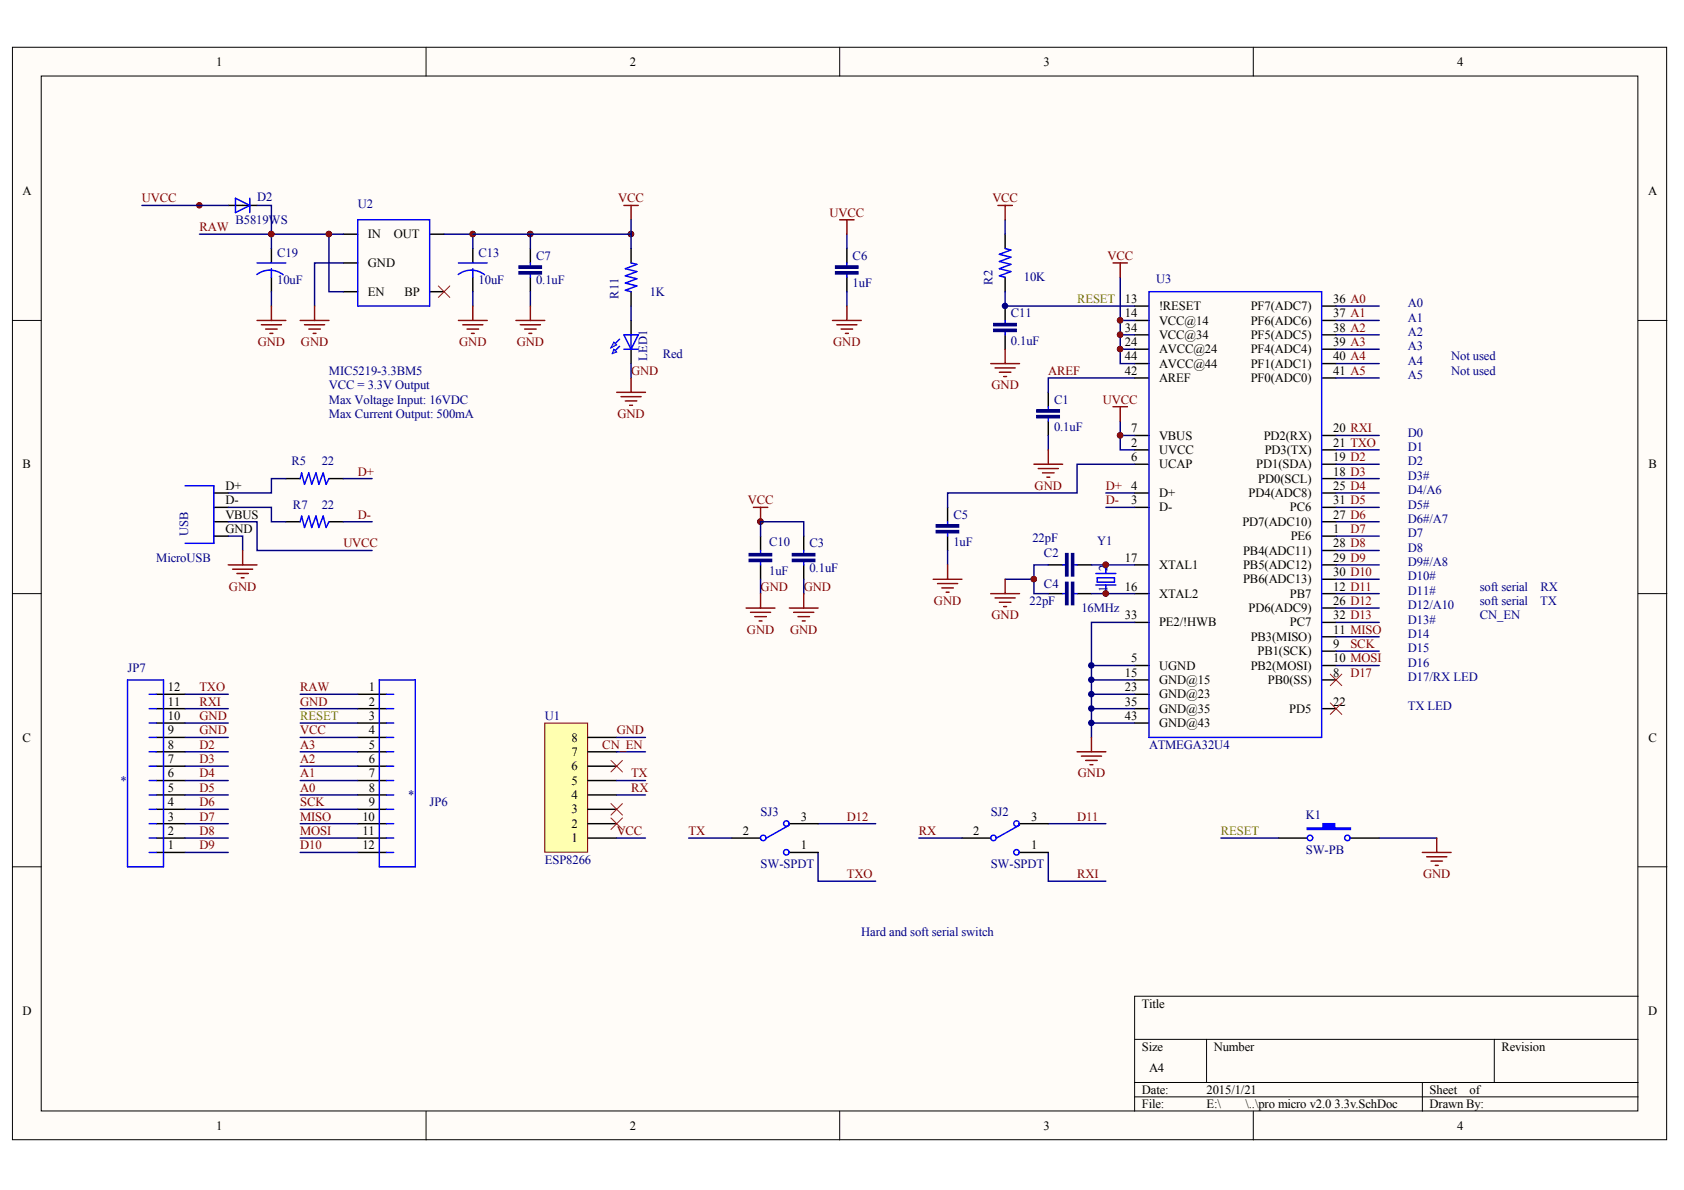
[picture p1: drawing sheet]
<svg xmlns="http://www.w3.org/2000/svg" width="297mm" height="210mm" viewBox="0 0 297 210" stroke-linecap="round" stroke-linejoin="round" font-family="sans-serif">
<defs><g id="words">
<g font-size="2.2">
<text x="38.2" y="11.6">1</text>
<text x="111.1" y="11.6">2</text>
<text x="184.1" y="11.6">3</text>
<text x="257" y="11.6">4</text>
<text x="3.9" y="34.4">A</text>
<text x="290.7" y="34.4">A</text>
<text x="64.9" y="47.1">GND</text>
<text x="64.9" y="42">IN</text>
<text x="69.5" y="42">OUT</text>
<text x="64.9" y="52.2">EN</text>
<text x="71.3" y="52.2">BP</text>
<text x="198.4" y="53.4">13</text>
<text x="235.2" y="53.4">36 A0</text>
<text x="198.4" y="56">14</text>
<text x="198.4" y="58.5">34</text>
<text x="204.4" y="54.7">!RESET</text>
<text x="204.4" y="57.2">VCC@14</text>
<text x="204.4" y="59.8">VCC@34</text>
<text x="220.6" y="59.8">PF5(ADC5)</text>
<text x="220.6" y="57.2">PF6(ADC6)</text>
<text x="220.6" y="54.7">PF7(ADC7)</text>
<text x="235.2" y="58.5">38 A2</text>
<text x="235.2" y="56">37 A1</text>
<text x="198.4" y="61">24</text>
<text x="198.4" y="63.6">44</text>
<text x="204.4" y="62.3">AVCC@24</text>
<text x="204.4" y="64.9">AVCC@44</text>
<text x="220.6" y="64.9">PF1(ADC1)</text>
<text x="220.6" y="62.3">PF4(ADC4)</text>
<text x="235.2" y="63.6">40 A4</text>
<text x="235.2" y="61">39 A3</text>
<text x="198.4" y="66.1">42</text>
<text x="204.4" y="67.4">AREF</text>
<text x="220.6" y="67.4">PF0(ADC0)</text>
<text x="235.2" y="66.1">41 A5</text>
<text x="199.6" y="76.3">7</text>
<text x="204.4" y="77.5">VBUS</text>
<text x="222.9" y="77.5">PD2(RX)</text>
<text x="235.2" y="76.3">20 RXI</text>
<text x="4" y="82.6">B</text>
<text x="199.6" y="81.3">6</text>
<text x="199.6" y="78.8">2</text>
<text x="204.4" y="82.6">UCAP</text>
<text x="204.4" y="80.1">UVCC</text>
<text x="221.6" y="82.6">PD1(SDA)</text>
<text x="223.1" y="80.1">PD3(TX)</text>
<text x="235.2" y="83.9">18 D3</text>
<text x="235.2" y="81.3">19 D2</text>
<text x="235.2" y="78.8">21 TXO</text>
<text x="290.8" y="82.6">B</text>
<text x="39.8" y="86.4">D+</text>
<text x="39.8" y="88.9">D-</text>
<text x="199.6" y="86.4">4</text>
<text x="199.6" y="88.9">3</text>
<text x="204.4" y="87.7">D+</text>
<text x="220.2" y="87.7">PD4(ADC8)</text>
<text x="221.9" y="85.1">PD0(SCL)</text>
<text x="235.2" y="88.9">31 D5</text>
<text x="235.2" y="86.4">25 D4</text>
<text x="39.8" y="94">GND</text>
<text x="39.8" y="91.5">VBUS</text>
<text x="204.4" y="90.2">D-</text>
<text x="219.1" y="92.8">PD7(ADC10)</text>
<text x="227.5" y="90.2">PC6</text>
<text x="227.7" y="95.3">PE6</text>
<text x="235.2" y="91.5">27 D6</text>
<text x="235.2" y="94">1</text>
<text x="198.4" y="99.1">17</text>
<text x="204.4" y="100.4">XTAL1</text>
<text x="219.3" y="97.8">PB4(ADC11)</text>
<text x="219.3" y="100.4">PB5(ADC12)</text>
<text x="235.2" y="96.6">28 D8</text>
<text x="235.2" y="99.1">29 D9</text>
<text x="235.2" y="101.6">30 D10</text>
<text x="198.4" y="104.2">16</text>
<text x="204.4" y="105.4">XTAL2</text>
<text x="219.3" y="102.9">PB6(ADC13)</text>
<text x="220.2" y="108">PD6(ADC9)</text>
<text x="227.5" y="105.4">PB7</text>
<text x="235.2" y="104.2">12 D11</text>
<text x="235.2" y="106.7">26 D12</text>
<text x="198.4" y="109.2">33</text>
<text x="204.4" y="110.5">PE2/!HWB</text>
<text x="220.6" y="113">PB3(MISO)</text>
<text x="227.5" y="110.5">PC7</text>
<text x="235.2" y="111.8">11 MISO</text>
<text x="235.2" y="109.2">32 D13</text>
<text x="198.4" y="119.4">15</text>
<text x="199.6" y="116.8">5</text>
<text x="204.4" y="118.1">UGND</text>
<text x="220.6" y="118.1">PB2(MOSI)</text>
<text x="221.8" y="115.6">PB1(SCK)</text>
<text x="235.2" y="119.4">8</text>
<text x="235.2" y="114.3">9</text>
<text x="235.2" y="116.8">10 MOSI</text>
<text x="29.6" y="124.5">11</text>
<text x="29.6" y="121.9">12</text>
<text x="65.1" y="121.9">1</text>
<text x="65.1" y="124.5">2</text>
<text x="198.4" y="121.9">23</text>
<text x="198.4" y="124.5">35</text>
<text x="204.4" y="120.6">GND@15</text>
<text x="204.4" y="123.2">GND@23</text>
<text x="204.4" y="125.7">GND@35</text>
<text x="223.7" y="120.6">PB0(SS)</text>
<text x="227.4" y="125.7">PD5</text>
<text x="235.2" y="124.5">22</text>
<text x="4" y="130.8">C</text>
<text x="29.6" y="129.5">9</text>
<text x="29.6" y="127">10</text>
<text x="65.1" y="127">3</text>
<text x="65.1" y="129.5">4</text>
<text x="100.8" y="130.8">8</text>
<text x="198.4" y="127">43</text>
<text x="204.4" y="128.3">GND@43</text>
<text x="290.8" y="130.8">C</text>
<text x="29.6" y="137.1">6</text>
<text x="29.6" y="134.6">7</text>
<text x="29.6" y="132.1">8</text>
<text x="65.1" y="132.1">5</text>
<text x="65.1" y="134.6">6</text>
<text x="65.1" y="137.1">7</text>
<text x="100.8" y="135.9">6</text>
<text x="100.8" y="133.3">7</text>
<text x="29.6" y="142.2">4</text>
<text x="29.6" y="139.7">5</text>
<text x="65.1" y="139.7">8</text>
<text x="65.1" y="142.2">9</text>
<text x="100.8" y="143.5">3</text>
<text x="100.8" y="140.9">4</text>
<text x="100.8" y="138.4">5</text>
<text x="29.6" y="149.8">1</text>
<text x="29.6" y="147.3">2</text>
<text x="29.6" y="144.7">3</text>
<text x="63.9" y="144.7">10</text>
<text x="63.9" y="147.3">11</text>
<text x="63.9" y="149.8">12</text>
<text x="100.8" y="148.5">1</text>
<text x="100.8" y="146">2</text>
<text x="131" y="147.3">2</text>
<text x="141.3" y="144.7">3</text>
<text x="141.3" y="149.8">1</text>
<text x="171.6" y="147.3">2</text>
<text x="181.9" y="144.7">3</text>
<text x="181.9" y="149.8">1</text>
<text x="3.9" y="179">D</text>
<text x="201.4" y="177.7">Title</text>
<text x="290.7" y="179">D</text>
<text x="201.4" y="185.3">Size</text>
<text x="214.1" y="185.3">Number</text>
<text x="264.8" y="185.3">Revision</text>
<text x="202.7" y="189.1">A4</text>
<text x="201.4" y="192.9">Date:</text>
<text x="201.4" y="195.5">File:</text>
<text x="212.8" y="192.9">2015/1/21</text>
<text x="212.8" y="195.5">E:\</text>
<text x="219.7" y="195.5">\..\pro micro v2.0 3.3v.SchDoc</text>
<text x="252.2" y="192.9">Sheet</text>
<text x="252.2" y="195.5">Drawn By:</text>
<text x="259.2" y="192.9">of</text>
<text x="38.2" y="199.3">1</text>
<text x="111.1" y="199.3">2</text>
<text x="184.1" y="199.3">3</text>
<text x="257" y="199.3">4</text>
</g>
<g font-size="2.2" fill="#800000">
<text x="25" y="35.7">UVCC</text>
<text x="109.1" y="35.7">VCC</text>
<text x="175" y="35.7">VCC</text>
<text x="35.2" y="40.8">RAW</text>
<text x="146.3" y="38.2">UVCC</text>
<text x="195.3" y="45.8">VCC</text>
<text x="45.5" y="61">GND</text>
<text x="53.1" y="61">GND</text>
<text x="81" y="61">GND</text>
<text x="91.1" y="61">GND</text>
<text x="147" y="61">GND</text>
<text x="111.3" y="66.1">GND</text>
<text x="174.9" y="68.7">GND</text>
<text x="184.9" y="66.1">AREF</text>
<text x="194.6" y="71.2">UVCC</text>
<text x="108.9" y="73.7">GND</text>
<text x="63.1" y="83.9">D+</text>
<text x="131.9" y="88.9">VCC</text>
<text x="182.5" y="86.4">GND</text>
<text x="195.1" y="86.4">D+</text>
<text x="195.1" y="88.9">D-</text>
<text x="63.1" y="91.5">D-</text>
<text x="238.2" y="94">D7</text>
<text x="60.6" y="96.6">UVCC</text>
<text x="40.4" y="104.2">GND</text>
<text x="134.2" y="104.2">GND</text>
<text x="141.8" y="104.2">GND</text>
<text x="164.7" y="106.7">GND</text>
<text x="131.7" y="111.8">GND</text>
<text x="139.4" y="111.8">GND</text>
<text x="174.9" y="109.2">GND</text>
<text x="238.2" y="119.4">D17</text>
<text x="238.2" y="114.3">SCK</text>
<text x="35.2" y="124.5">RXI</text>
<text x="35.2" y="121.9">TXO</text>
<text x="52.9" y="124.5">GND</text>
<text x="52.9" y="121.9">RAW</text>
<text x="35.2" y="129.5">GND</text>
<text x="35.2" y="127">GND</text>
<text x="52.9" y="129.5">VCC</text>
<text x="108.8" y="129.5">GND</text>
<text x="35.2" y="132.1">D2</text>
<text x="35.2" y="134.6">D3</text>
<text x="35.2" y="137.1">D4</text>
<text x="52.9" y="137.1">A1</text>
<text x="52.9" y="134.6">A2</text>
<text x="52.9" y="132.1">A3</text>
<text x="106.2" y="132.1">CN_EN</text>
<text x="111.3" y="137.1">TX</text>
<text x="190.1" y="137.1">GND</text>
<text x="35.2" y="139.7">D5</text>
<text x="35.2" y="142.2">D6</text>
<text x="52.9" y="139.7">A0</text>
<text x="52.9" y="142.2">SCK</text>
<text x="111.3" y="139.7">RX</text>
<text x="35.2" y="144.7">D7</text>
<text x="35.2" y="147.3">D8</text>
<text x="35.2" y="149.8">D9</text>
<text x="52.9" y="149.8">D10</text>
<text x="52.9" y="144.7">MISO</text>
<text x="52.9" y="147.3">MOSI</text>
<text x="108.8" y="147.3">VCC</text>
<text x="121.5" y="147.3">TX</text>
<text x="149.4" y="144.7">D12</text>
<text x="162.1" y="147.3">RX</text>
<text x="190" y="144.7">D11</text>
<text x="149.4" y="154.9">TXO</text>
<text x="190" y="154.9">RXI</text>
<text x="251" y="154.9">GND</text>
</g>
<g font-size="2.2" fill="#000080">
<text x="45.3" y="35.4">D2</text>
<text x="41.5" y="39.5">B5819WS</text>
<text x="63.1" y="36.7">U2</text>
<text x="48.9" y="45.3">C19</text>
<text x="84.4" y="45.3">C13</text>
<text x="94.6" y="45.8">C7</text>
<text x="150.4" y="45.8">C6</text>
<text x="48.9" y="50.1">10uF</text>
<text x="84.4" y="50.1">10uF</text>
<text x="94.6" y="50.1">0.1uF</text>
<text x="109.1" y="52.7" transform="rotate(-90 109.1 52.7)">R11</text>
<text x="114.6" y="52.2">1K</text>
<text x="150.4" y="50.7">1uF</text>
<text x="175.1" y="50.2" transform="rotate(-90 175.1 50.2)">R2</text>
<text x="180.6" y="49.6">10K</text>
<text x="203.9" y="49.9">U3</text>
<text x="178.3" y="56">C11</text>
<text x="248.3" y="54.2">A0</text>
<text x="248.3" y="56.7">A1</text>
<text x="248.3" y="59.3">A2</text>
<text x="114.2" y="63.6" transform="rotate(-90 114.2 63.6)">LED1</text>
<text x="116.9" y="63.1">Red</text>
<text x="178.3" y="60.8">0.1uF</text>
<text x="248.3" y="61.8">A3</text>
<text x="248.3" y="64.3">A4</text>
<text x="256" y="63.6">Not used</text>
<text x="58" y="66.1">MIC5219-3.3BM5</text>
<text x="58" y="71.2">Max Voltage Input: 16VDC</text>
<text x="58" y="68.7">VCC = 3.3V Output</text>
<text x="185.9" y="71.2">C1</text>
<text x="248.3" y="66.9">A5</text>
<text x="256" y="66.1">Not used</text>
<text x="58" y="73.7">Max Current Output: 500mA</text>
<text x="185.9" y="76">0.1uF</text>
<text x="248.3" y="77">D0</text>
<text x="51.4" y="82.1">R5</text>
<text x="56.8" y="82.1">22</text>
<text x="248.3" y="82.1">D2</text>
<text x="248.3" y="79.6">D1</text>
<text x="51.7" y="89.7">R7</text>
<text x="56.8" y="89.7">22</text>
<text x="248.3" y="89.7">D5#</text>
<text x="248.3" y="84.6">D3#</text>
<text x="248.3" y="87.2">D4/A6</text>
<text x="33.2" y="94.6" transform="rotate(-90 33.2 94.6)">USB</text>
<text x="168.2" y="91.5">C5</text>
<text x="182.1" y="95.5">22pF</text>
<text x="248.3" y="92.2">D6#/A7</text>
<text x="248.3" y="94.8">D7</text>
<text x="27.6" y="99.1">MicroUSB</text>
<text x="135.7" y="96.3">C10</text>
<text x="135.7" y="101.4">1uF</text>
<text x="142.8" y="96.6">C3</text>
<text x="142.8" y="100.9">0.1uF</text>
<text x="168.2" y="96.3">1uF</text>
<text x="184.1" y="98.3">C2</text>
<text x="193.5" y="96">Y1</text>
<text x="195.4" y="100.7" transform="rotate(-90 195.4 100.7)">2</text>
<text x="248.3" y="97.3">D8</text>
<text x="248.3" y="99.9">D9#/A8</text>
<text x="181.6" y="106.7">22pF</text>
<text x="184.1" y="103.7">C4</text>
<text x="190.7" y="108">16MHz</text>
<text x="195.4" y="104.5" transform="rotate(-90 195.4 104.5)">1</text>
<text x="248.3" y="102.4">D10#</text>
<text x="248.3" y="104.9">D11#</text>
<text x="248.3" y="107.5">D12/A10</text>
<text x="261" y="104.2">soft serial</text>
<text x="261" y="106.7">soft serial</text>
<text x="271.7" y="106.7">TX</text>
<text x="271.7" y="104.2">RX</text>
<text x="248.3" y="112.5">D14</text>
<text x="248.3" y="110">D13#</text>
<text x="261" y="109.2">CN_EN</text>
<text x="22.5" y="118.6">JP7</text>
<text x="248.3" y="115.1">D15</text>
<text x="248.3" y="117.6">D16</text>
<text x="248.3" y="120.1">D17/RX LED</text>
<text x="248.3" y="125.2">TX LED</text>
<text x="96.1" y="127">U1</text>
<text x="202.7" y="132.1">ATMEGA32U4</text>
<text x="21.2" y="138.4">*</text>
<text x="72" y="140.9">*</text>
<text x="75.8" y="142.2">JP6</text>
<text x="134.2" y="144">SJ3</text>
<text x="174.8" y="144">SJ2</text>
<text x="230.3" y="144.5">K1</text>
<text x="96.1" y="152.4">ESP8266</text>
<text x="134.2" y="153.1">SW-SPDT</text>
<text x="174.8" y="153.1">SW-SPDT</text>
<text x="230.3" y="150.6">SW-PB</text>
<text x="151.9" y="165">Hard and soft serial switch</text>
</g>
<g font-size="2.2" fill="#808000">
<text x="190" y="53.4">RESET</text>
<text x="52.9" y="127">RESET</text>
<text x="215.4" y="147.3">RESET</text>
</g>
</g></defs>
<g fill="#fffcf8" stroke="#000" stroke-width=".18">
<path d="M2.2 8.3h291.8v192.7h-291.8z"/>
<path d="M7.3 13.4h281.6v182.6h-281.6z"/>
</g>
<g fill="none" stroke="#000" stroke-width=".18">
<path d="M75.2 8.3v5.1M148.1 8.3v5.1M221.1 8.3v5.1M2.2 56.5h5.1M289 56.5h5M2.2 104.7h5.1M289 104.7h5M2.2 152.9h5.1M289 152.9h5M289 175.7h-88.9v20.3M75.2 196v5.1M148.1 196v5.1"/>
<path d="M200.1 183.3h88.9M200.1 190.9h88.9M200.1 193.5h88.9M212.8 183.3v7.6M221.1 196v5.1M250.9 190.9v5.1M263.6 183.3v7.6"/>
</g>
<g fill="#000080" stroke="#000080" stroke-width=".18">
<path d="M182.9 72.2h4v.5h-4z"/>
<path d="M182.9 73.3h4v.4h-4z"/>
<path d="M187.9 97.6h.5v4h-.5z"/>
<path d="M189 97.6h.4v4h-.4z"/>
<path d="M187.9 102.7h.5v4h-.5z"/>
<path d="M189 102.7h.4v4h-.4z"/>
<path d="M165.1 92.5h4v.5h-4z"/>
<path d="M165.1 93.6h4v.4h-4z"/>
<path d="M147.4 46.9h4v.4h-4z"/>
<path d="M147.4 47.9h4v.5h-4z"/>
<circle cx="47.8" cy="41.3" r=".48"/>
<circle cx="58" cy="41.3" r=".48"/>
<circle cx="83.4" cy="41.3" r=".48"/>
<circle cx="93.5" cy="41.3" r=".48"/>
<circle cx="111.3" cy="41.3" r=".48"/>
<circle cx="134.1" cy="92" r=".48"/>
<circle cx="182.3" cy="102.1" r=".48"/>
<circle cx="195" cy="104.7" r=".48"/>
<circle cx="195" cy="99.6" r=".48"/>
<circle cx="197.6" cy="76.8" r=".48"/>
<circle cx="197.6" cy="61.6" r=".48"/>
<circle cx="197.6" cy="59" r=".48"/>
<circle cx="197.6" cy="56.5" r=".48"/>
</g>
<g fill="none" stroke="#000" stroke-width=".25">
<path d="M40.3 36.2h5M47.9 43.8v2.6M47.9 48.9v2.6M83.4 43.8v2.6M83.4 48.9v2.6M111.3 56.5v2.6M149.4 43.8v2.6M149.4 48.9v2.6M111.3 61.6v2.5M184.9 69.2v2.5M184.9 74.3v2.5M167.1 89.5v2.5"/>
<path d="M167.1 94.6v2.5M184.9 99.6h2.5M190 99.6h2.5M184.9 104.7h2.5M190 104.7h2.5M27.6 122.5h5M27.6 125h5M27.6 127.5h5M27.6 130.1h5M27.6 132.6h5M27.6 135.1h5M27.6 137.7h5"/>
<path d="M63.1 122.5h5.1M63.1 125h5.1M63.1 127.5h5.1M63.1 130.1h5.1M63.1 132.6h5.1M63.1 135.1h5.1M63.1 137.7h5.1M27.6 140.2h5M27.6 142.8h5M27.6 145.3h5M27.6 147.8h5M27.6 150.4h5"/>
<path d="M63.1 140.2h5.1M63.1 142.8h5.1M63.1 145.3h5.1M63.1 147.8h5.1M63.1 150.4h5.1"/>
</g>
<g fill="none" stroke="#00f" stroke-width=".25">
<path d="M41.5 35l2.6 1.2-2.6 1.3zM44.1 35v2.5M45.3 48.4a3.8 3.8 0 0 1 4.6 .1M45.3 46.4h5.1M47.9 47.4v1.5M80.8 48.4a3.8 3.8 0 0 1 4.7 .1M80.9 46.4h5M83.4 47.4v1.5M109.3 59.8l-1.5 1.5M110 59.1h2.6l-1.3 2.5zM111.3 59.1v2.5M149.4 46.4v.5"/>
<path d="M149.4 48.4v.5M109.3 61.1l-1.3 1.3M110 61.6h2.6M184.9 71.7v.5M184.9 73.8v.5M167.1 92v.5M167.1 94.1v.5M187.4 99.6h.6M189.5 99.6h.5M22.5 119.9h6.3v33h-6.3zM66.9 119.9h6.4v33h-6.4zM187.4 104.7h.6"/>
<path d="M189.5 104.7h.5M26.3 127.5h1.3M26.3 125h1.3M26.3 122.5h1.3M26.3 132.6h1.3M26.3 130.1h1.3M26.3 135.1h1.3M26.3 137.7h1.3M68.2 127.5h1.2M68.2 125h1.2M68.2 122.5h1.2M68.2 132.6h1.2"/>
<path d="M68.2 130.1h1.2M68.2 135.1h1.2M68.2 137.7h1.2M26.3 140.2h1.3M26.3 142.8h1.3M26.3 145.3h1.3M26.3 147.8h1.3M26.3 150.4h1.3M68.2 140.2h1.2M68.2 142.8h1.2M68.2 145.3h1.2M68.2 147.8h1.2"/>
<path d="M68.2 150.4h1.2"/>
</g>
<g fill="#c0c0c0" stroke="#00f" stroke-width=".18">
<path d="M108.3 60.3l.5 .5-1 .5z"/>
<path d="M108.3 61.6l.5 .5-.8 .3z"/>
</g>
<g fill="none" stroke="#000" stroke-width=".25">
<path d="M60.6 51.5h2.5M60.6 46.4h2.5M60.6 41.3h2.5M75.8 51.5h2.5M75.8 41.3h2.5M93.6 43.8v2.6M93.6 48.9v2.6M111.3 43.8v2.6M111.3 51.5v2.5M177.3 41.3v2.5M177.3 48.9v2.6M177.3 54v2.5"/>
<path d="M177.3 59.1v2.5M200.1 54h2.6M200.1 59.1h2.6M200.1 56.5h2.6M233.1 54h2.6M233.1 59.1h2.6M233.1 56.5h2.6M200.1 66.7h2.6M200.1 61.6h2.6M200.1 64.1h2.6M200.1 76.8h2.6M200.1 79.3h2.6"/>
<path d="M233.1 66.7h2.6M233.1 61.6h2.6M233.1 64.1h2.6M233.1 76.8h2.6M233.1 79.3h2.6M37.7 92h2.6M37.7 87h2.6M37.7 89.5h2.6M37.7 94.6h2.6M50.4 84.4h2.5M50.4 92h2.5M58 84.4h2.6"/>
<path d="M58 92h2.6M134.2 94.6v2.5M134.2 99.6v2.6M141.8 94.6v2.5M141.8 99.6v2.6M195.1 99.6h.1M200.1 87h2.6M200.1 89.5h2.6M200.1 99.6h2.6M200.1 81.9h2.6M233.1 84.4h2.6M233.1 92h2.6"/>
<path d="M233.1 87h2.6M233.1 89.5h2.6M233.1 97.1h2.6M233.1 99.6h2.6M233.1 81.9h2.6M233.1 94.6h2.6M195.1 104.7h.1M200.1 119.9h2.6M200.1 117.4h2.6M200.1 104.7h2.6M200.1 109.8h2.6M233.1 119.9h2.6"/>
<path d="M233.1 114.9h2.6M233.1 117.4h2.6M233.1 112.3h2.6M233.1 102.2h2.6M233.1 104.7h2.6M233.1 109.8h2.6M233.1 107.2h2.6M200.1 122.5h2.6M200.1 125h2.6M200.1 127.5h2.6M233.1 125h2.6"/>
</g>
<g fill="none" stroke="#00f" stroke-width=".25">
<path d="M63.1 38.8h12.7v15.2h-12.7zM93.6 46.4v.5M93.6 48.4v.5M111.3 46.4l1 .2-2 .8 2 .5-2 .8 2 .5-2 .7 2 .5-2 .8 1 .3M177.3 43.8l1 .3-2 .8 2 .5-2 .7 2 .5-2 .8 2 .5-2 .8 1 .2M177.3 56.5v.5M177.3 58.6v.5M202.7 51.5h30.4v78.6h-30.4zM32.6 85.7h5.1v10.1h-5.1M52.9 84.4l.3-1 .5 2 .8-2 .5 2 .7-2 .5 2 .8-2 .5 2 .5-1M52.9 92l.3-1 .5 2 .8-2 .5 2 .7-2 .5 2 .8-2 .5 2 .5-1M134.2 97.1v.5"/>
<path d="M134.2 99.1v.5M141.8 97.1v.5M141.8 99.1v.5M195.1 99.6v1.6M193.3 101.2h3.5M193.3 103.2h3.5M193.5 101.9h3.1v.8h-3.1zM195.1 103.2v1.5"/>
</g>
<g fill="none" stroke="#000080" stroke-width=".25">
<path d="M25 36.2h15.3M45.3 36.2h2.6v5.1h-12.7M111.3 38.8v2.5M177.3 38.8v2.5M47.9 51.5v2.5M58 41.3h-10.1v2.5M60.6 46.4h-5.1v7.6M60.6 41.3h-2.6v10.2h2.6M78.3 41.3h5.1v2.5M83.4 41.3h27.9v2.5M83.4 51.5v2.5M93.6 41.3v2.5"/>
<path d="M93.6 51.5v2.5M111.3 54v2.5M149.4 41.3v2.5M149.4 51.5v2.5M177.3 51.5v2.5h22.8M197.6 48.9v7.6h2.5M197.6 56.5v2.6h2.5M197.6 59.1v2.5h2.5M235.7 54h7.6M235.7 56.5h7.6M235.7 59.1h7.6M111.3 64.1v2.6"/>
<path d="M184.9 76.8v2.5M197.6 61.6v2.5h2.5M197.6 74.3v2.5M200.1 66.7h-15.2v2.5M200.1 76.8h-2.5v2.5h2.5M235.7 61.6h7.6M235.7 64.1h7.6M235.7 66.7h7.6M235.7 76.8h7.6M235.7 79.3h7.6M40.3 94.6h2.5v2.5M40.3 89.5h7.6v2.5h2.5"/>
<path d="M40.3 92h5v5.1h20.3M50.4 84.4h-2.5v2.6h-7.6M60.6 84.4h5M60.6 92h5M134.2 94.6v-2.6h7.6v2.6M167.1 97.1v2.5M184.9 99.6h-2.5v5.1h2.5M192.5 99.6h7.6M195.1 87h5M195.1 89.5h5M200.1 81.9h-10.1v5.1h-22.9v2.5M235.7 87h7.6"/>
<path d="M235.7 84.4h7.6M235.7 89.5h7.6M235.7 92h7.6M235.7 81.9h7.6M235.7 94.6h7.6M235.7 97.1h7.6M235.7 99.6h7.6M134.2 102.2v2.5M141.8 102.2v2.5M177.3 102.2h5.1M192.5 104.7h7.6M200.1 119.9h-7.6v10.2"/>
<path d="M200.1 117.4h-7.6v2.5M200.1 109.8h-7.6v7.6M235.7 102.2h7.6M235.7 104.7h7.6M235.7 107.2h7.6M235.7 109.8h7.6M235.7 112.3h7.6M235.7 117.4h7.6M235.7 114.9h7.6M32.6 137.7h7.7M32.6 135.1h7.7M32.6 132.6h7.7"/>
<path d="M32.6 130.1h7.7M32.6 125h7.7M32.6 127.5h7.7M32.6 122.5h7.7M52.9 137.7h10.2M52.9 135.1h10.2M52.9 132.6h10.2M52.9 130.1h10.2M52.9 125h10.2M52.9 127.5h10.2M52.9 122.5h10.2M32.6 140.2h7.7"/>
<path d="M32.6 142.8h7.7M32.6 145.3h7.7M32.6 147.8h7.7M32.6 150.4h7.7M52.9 140.2h10.2M52.9 142.8h10.2M52.9 145.3h10.2M52.9 147.8h10.2M52.9 150.4h10.2"/>
</g>
<g fill="#800000" stroke="#800000" stroke-width=".18">
<circle cx="182.3" cy="102.1" r=".48"/>
<circle cx="195" cy="104.7" r=".48"/>
<circle cx="195" cy="99.6" r=".48"/>
<circle cx="35.2" cy="36.2" r=".48"/>
<circle cx="58" cy="41.3" r=".48"/>
<circle cx="47.8" cy="41.3" r=".48"/>
<circle cx="197.6" cy="76.8" r=".48"/>
<circle cx="197.6" cy="56.5" r=".48"/>
<circle cx="197.6" cy="59" r=".48"/>
<circle cx="197.6" cy="61.6" r=".48"/>
<circle cx="83.4" cy="41.3" r=".48"/>
<circle cx="111.3" cy="41.3" r=".48"/>
<circle cx="93.5" cy="41.3" r=".48"/>
<circle cx="134.1" cy="92" r=".48"/>
</g>
<g fill="none" stroke="#800000" stroke-width=".25">
<path d="M110 36.2h2.6M111.3 36.2v2.6M148.1 38.8h2.5M149.4 38.8v2.5M176 36.2h2.6M177.3 36.2v2.6M45.3 56.5h5.1M46.1 57.3h3.6M46.9 58h2M47.6 58.8h.5M47.9 54v2.5M52.9 56.5h5.1"/>
<path d="M53.7 57.3h3.6M54.5 58h2M55.2 58.8h.5M55.5 54v2.5M80.9 56.5h5M81.6 57.3h3.6M82.4 58h2M83.1 58.8h.6M83.4 54v2.5M91 56.5h5.1M91.8 57.3h3.5M92.5 58h2.1"/>
<path d="M93.3 58.8h.5M93.6 54v2.5M146.8 56.5h5.1M147.6 57.3h3.6M148.4 58h2M149.1 58.8h.5M149.4 54v2.5M196.3 46.4h2.6M197.6 46.4v2.5M108.8 69.2h5.1M109.5 70h3.6M110.3 70.7h2"/>
<path d="M111.1 71.5h.5M111.3 66.7v2.5M174.8 64.1h5M175.5 64.9h3.6M176.3 65.7h2M177 66.4h.5M177.3 61.6v2.5M184.9 79.3v2.6M196.3 71.7h2.6M197.6 71.7v2.6M40.3 99.6h5M42.8 97.1v2.5"/>
<path d="M132.9 89.5h2.5M134.2 89.5v2.5M167.1 99.6v2.6M182.4 81.9h5M183.1 82.6h3.6M183.9 83.4h2M184.7 84.2h.5M41 100.4h3.6M41.8 101.2h2M42.5 101.9h.6M131.6 107.2h5.1M132.4 108h3.5"/>
<path d="M133.1 108.8h2.1M133.9 109.5h.5M134.2 104.7v2.5M139.2 107.2h5.1M140 108h3.5M140.8 108.8h2M141.5 109.5h.5M141.8 104.7v2.5M164.6 102.2h5.1M165.4 102.9h3.5M166.1 103.7h2.1M166.9 104.5h.5"/>
<path d="M174.8 104.7h5M175.5 105.5h3.6M176.3 106.2h2M177 107h.5M177.3 102.2v2.5M190 132.6h5.1M190.7 133.4h3.6M191.5 134.1h2M192.3 134.9h.5M192.5 130.1v2.5"/>
</g>
<g fill="#000080" stroke="#000080" stroke-width=".18">
<path d="M91.5 46.9h4v.4h-4z"/>
<path d="M91.5 47.9h4v.5h-4z"/>
<path d="M139.7 97.6h4v.5h-4z"/>
<path d="M139.7 98.6h4v.5h-4z"/>
<path d="M132.1 98.6h4v.5h-4z"/>
<path d="M132.1 97.6h4v.5h-4z"/>
<path d="M175.3 57h4v.5h-4z"/>
<path d="M175.3 58h4v.5h-4z"/>
</g>
<path d="M77.3 50.4l2 2.1M79.3 50.4l-2 2.1M234.6 118.9l2.1 2M236.7 118.9l-2.1 2M234.6 124l2.1 2M236.7 124l-2.1 2" fill="none" stroke="#f00" stroke-width=".18"/>
<path d="M96.1 127.5h7.6v22.8h-7.6z" fill="#ffffb0" stroke="#800000" stroke-width=".18"/>
<g fill="none" stroke="#000" stroke-width=".25">
<path d="M103.7 137.7h5.1M103.7 135.1h5.1M103.7 132.6h5.1M103.7 130.1h5.1M103.7 147.8h5.1M103.7 145.3h5.1M103.7 142.8h5.1M103.7 140.2h5.1M129.1 147.8h5.1M139.2 145.3h5.1M139.2 150.4h5.1M169.7 147.8h5.1"/>
<path d="M179.8 145.3h5.1M179.8 150.4h5.1M225.5 147.8h5.1M238.2 147.8h5.1"/>
</g>
<g fill="none" stroke="#000080" stroke-width=".25">
<path d="M108.8 137.7h5.1M108.8 132.6h5.1M108.8 130.1h5.1M192.5 122.5h7.6M192.5 125h7.6M192.5 127.5h7.6M108.8 147.8h5.1M108.8 140.2h5.1M121.5 147.8h7.6M144.3 150.4v5h10.2M144.3 145.3h10.2M162.1 147.8h7.6"/>
<path d="M184.9 150.4v5h10.2M184.9 145.3h10.2M215.4 147.8h10.1M243.3 147.8h10.1"/>
</g>
<path d="M107.8 134.1l2 2.1M109.8 134.1l-2 2.1M107.8 144.3l2 2M107.8 141.7l2 2.1M109.8 144.3l-2 2M109.8 141.7l-2 2.1" fill="none" stroke="#f00" stroke-width=".18"/>
<g fill="none" stroke="#00f" stroke-width=".25">
<path d="M139.2 145.5l-4 2.3M179.8 145.5l-4 2.3"/>
<circle cx="134.6" cy="147.8" r=".49"/>
<circle cx="138.7" cy="150.3" r=".48"/>
<circle cx="138.7" cy="145.3" r=".48"/>
<circle cx="175.2" cy="147.8" r=".48"/>
<circle cx="179.3" cy="150.3" r=".48"/>
<circle cx="179.3" cy="145.3" r=".48"/>
<circle cx="231.1" cy="147.8" r=".48"/>
<circle cx="237.7" cy="147.8" r=".48"/>
</g>
<path d="M230.6 146.1h2.8v-.8h2v.8h2.8v.2h-7.6z" fill-rule="evenodd" fill="#00f" stroke="#00f" stroke-width=".25"/>
<path d="M250.9 150.4h5.1M251.6 151.1h3.6M252.4 151.9h2M253.2 152.6h.5M253.4 147.8v2.6" fill="none" stroke="#800000" stroke-width=".25"/>
<g fill="#000080" stroke="#000080" stroke-width=".18">
<circle cx="177.3" cy="54" r=".48"/>
<circle cx="192.5" cy="127.5" r=".48"/>
<circle cx="192.5" cy="125" r=".48"/>
<circle cx="192.5" cy="122.4" r=".48"/>
<circle cx="192.5" cy="119.9" r=".48"/>
<circle cx="192.5" cy="117.4" r=".48"/>
</g>
<use href="#words"/>
</svg>
